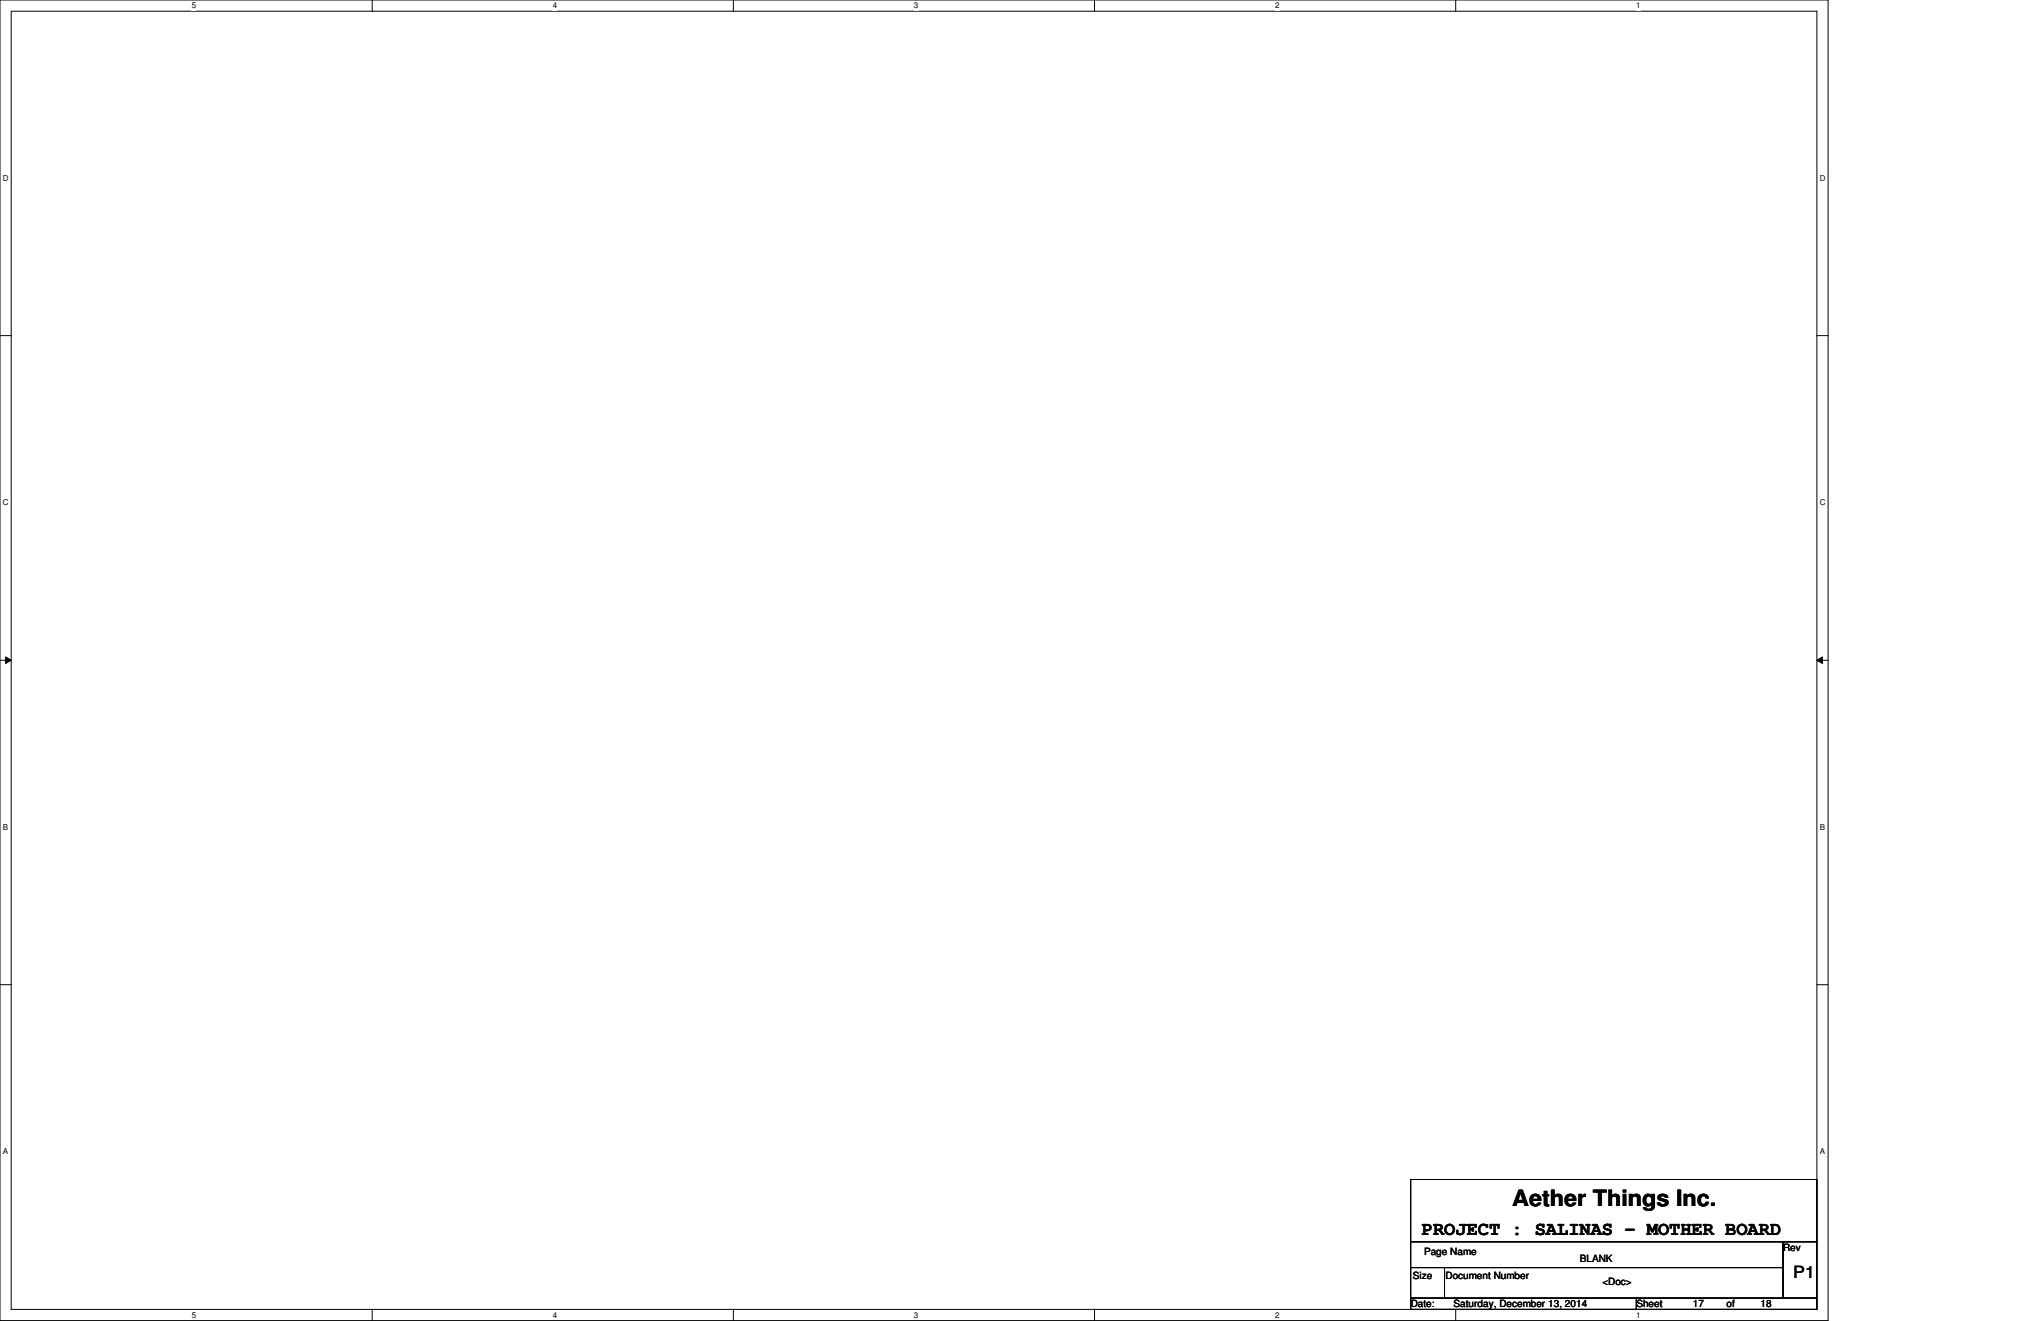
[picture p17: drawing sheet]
<svg xmlns="http://www.w3.org/2000/svg" width="432mm" height="279mm" viewBox="0 0 432 279" stroke-linecap="round" stroke-linejoin="round" font-family="sans-serif">
<defs><g id="words">
<text font-size="4.7" x="319.9" y="255.1">Aether Things Inc.</text>
<text font-size="4" x="300.8" y="261.2">PROJECT : SALINAS - MOTHER BOARD</text>
<text font-size="3.6" x="379.4" y="270.3">P1</text>
<g font-size="2.1">
<text x="301.3" y="265.5">Page Name</text>
<text x="334.3" y="267">BLANK</text>
<text x="377.2" y="264.6">Rev</text>
<text x="298.9" y="270.6">Size</text>
<text x="305.8" y="270.6">Document Number</text>
<text x="339" y="271.7">&lt;Doc&gt;</text>
<text x="298.4" y="276.5">Date:</text>
<text x="307.5" y="276.5">Saturday, December 13, 2014</text>
<text x="346.2" y="276.5">Sheet</text>
<text x="358.1" y="276.5">17</text>
<text x="365.3" y="276.5">of</text>
<text x="372.4" y="276.5">18</text>
</g>
<g font-size="1.7">
<text x="40.6" y="1.8">5</text>
<text x="116.9" y="1.8">4</text>
<text x="193.3" y="1.8">3</text>
<text x="269.7" y="1.8">2</text>
<text x="346.2" y="1.8">1</text>
<text x=".6" y="38.2">D</text>
<text x="385" y="38.2">D</text>
<text x=".6" y="106.8">C</text>
<text x="385" y="106.8">C</text>
<text x=".6" y="175.5">B</text>
<text x="385" y="175.5">B</text>
<text x=".6" y="244.1">A</text>
<text x="385" y="244.1">A</text>
<text x="40.6" y="278.7">5</text>
<text x="116.9" y="278.7">4</text>
<text x="193.3" y="278.7">3</text>
<text x="269.7" y="278.7">2</text>
<text x="346.2" y="278.7">1</text>
</g>
</g></defs>
<path d="M0 0h386.8v279.3h-386.8zM2.4 2.4h382v274.5h-382z" fill="none" stroke="#000" stroke-width=".21"/>
<g fill="#fff">
<path d="M40.6 .3h.9v1.9h-.9z"/>
<path d="M40.6 277.2h.9v1.9h-.9z"/>
</g>
<path d="M78.7 0v2.4M78.7 276.9v2.4" fill="none" stroke="#000" stroke-width=".21"/>
<g fill="#fff">
<path d="M116.9 .3h1v1.9h-1z"/>
<path d="M116.9 277.2h1v1.9h-1z"/>
</g>
<path d="M155.2 0v2.4M155.2 276.9v2.4" fill="none" stroke="#000" stroke-width=".21"/>
<g fill="#fff">
<path d="M193.3 .3h1v1.9h-1z"/>
<path d="M193.3 277.2h1v1.9h-1z"/>
</g>
<path d="M231.6 0v2.4M231.6 276.9v2.4" fill="none" stroke="#000" stroke-width=".21"/>
<g fill="#fff">
<path d="M269.7 .3h1v1.9h-1z"/>
<path d="M269.7 277.2h1v1.9h-1z"/>
</g>
<path d="M308 0v2.4M308 276.9v2.4" fill="none" stroke="#000" stroke-width=".21"/>
<g fill="#fff">
<path d="M346.2 .3h.9v1.9h-.9z"/>
<path d="M346.2 277.2h.9v1.9h-.9z"/>
<path d="M.6 36.7h1.2v1.9h-1.2z"/>
<path d="M385 36.7h1.2v1.9h-1.2z"/>
<path d="M.6 105.3h1.2v1.9h-1.2z"/>
<path d="M385 105.3h1.2v1.9h-1.2z"/>
</g>
<path d="M0 71h2.4M384.4 71h2.4" fill="none" stroke="#000" stroke-width=".21"/>
<g fill="#fff">
<path d="M.6 173.9h1.1v2h-1.1z"/>
<path d="M385 173.9h1.1v2h-1.1z"/>
</g>
<path d="M0 139.7h2.4M1.2 138.9l1.2 .8-1.2 .6zM384.4 139.7l1.2-.8v1.4zM384.4 139.7h2.4" fill="none" stroke="#000" stroke-width=".21"/>
<path d="M1.2 138.9l1.2 .8-1.2 .6zM384.4 139.7l1.2-.8v1.4z" fill="#000"/>
<g fill="#fff">
<path d="M.6 242.6h1.1v1.9h-1.1z"/>
<path d="M385 242.6h1.1v1.9h-1.1z"/>
</g>
<path d="M0 208.3h2.4M384.4 208.3h2.4M298.4 249.5h86v13.1h-86zM298.4 268.1h7.2v6.5h-7.2zM298.4 274.6h47.8v2.3h-47.8zM298.4 262.6h78.8v5.5h-78.8zM305.6 268.1h71.6v6.5h-71.6zM346.2 274.6h38.2v2.3h-38.2zM377.2 262.6h7.2v12h-7.2z" fill="none" stroke="#000" stroke-width=".21"/>
<use href="#words"/>
</svg>
